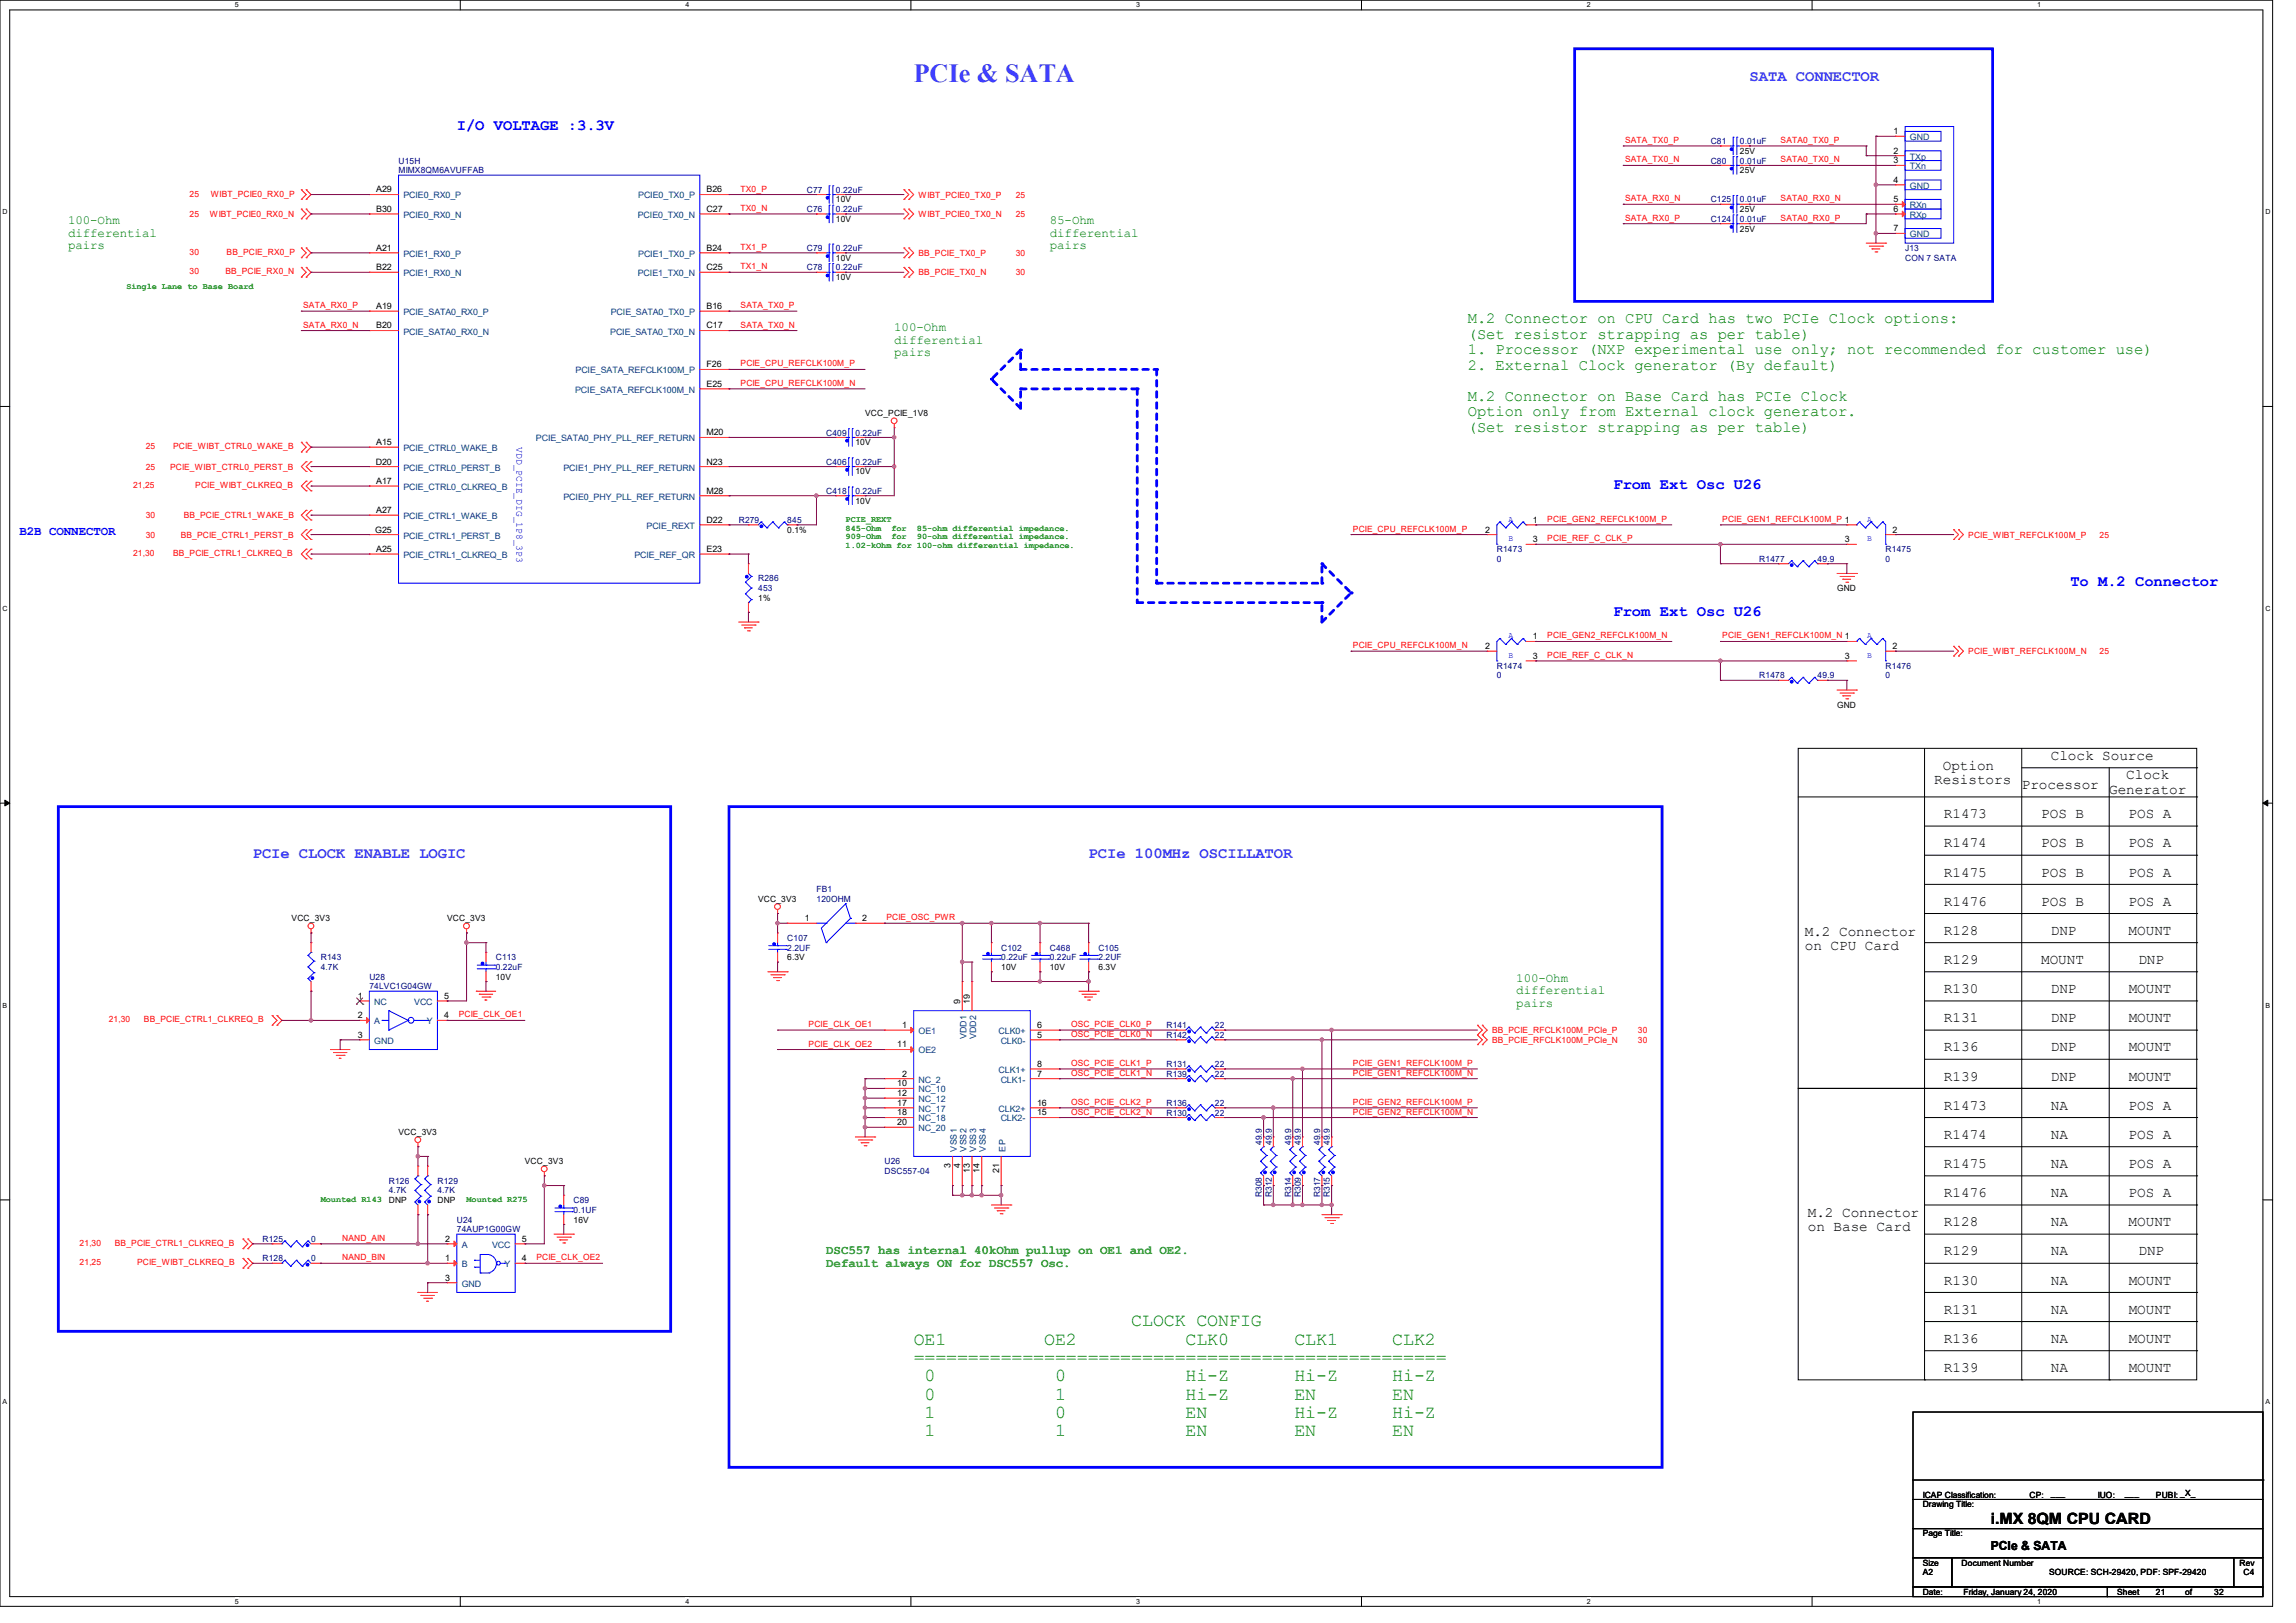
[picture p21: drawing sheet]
<svg xmlns="http://www.w3.org/2000/svg" width="420mm" height="297mm" viewBox="0 0 420 297" stroke-linecap="round" stroke-linejoin="round" font-family="sans-serif">
<defs><g id="words">
<text font-size="4.8" fill="#0080ff" x="167.1" y="15.1">PCIe &amp; SATA</text>
<g font-size="3.3" fill="#008000">
<text x="206.9" y="242.7">CLOCK CONFIG</text>
<text x="167.1" y="246.1">OE1</text>
<text x="167.1" y="249.4">=================================================</text>
<text x="191" y="246.1">OE2</text>
<text x="216.9" y="246.1">CLK0</text>
<text x="236.8" y="246.1">CLK1</text>
<text x="254.7" y="246.1">CLK2</text>
<text x="169.1" y="252.8">0</text>
<text x="169.1" y="256.1">0</text>
<text x="193" y="252.8">0</text>
<text x="193" y="256.1">1</text>
<text x="216.9" y="252.8">Hi-Z</text>
<text x="216.9" y="256.1">Hi-Z</text>
<text x="236.8" y="252.8">Hi-Z</text>
<text x="236.8" y="256.1">EN</text>
<text x="254.7" y="252.8">Hi-Z</text>
<text x="254.7" y="256.1">EN</text>
<text x="169.1" y="259.5">1</text>
<text x="169.1" y="262.8">1</text>
<text x="193" y="259.5">0</text>
<text x="193" y="262.8">1</text>
<text x="216.9" y="259.5">EN</text>
<text x="216.9" y="262.8">EN</text>
<text x="236.8" y="259.5">Hi-Z</text>
<text x="236.8" y="262.8">EN</text>
<text x="254.7" y="259.5">Hi-Z</text>
<text x="254.7" y="262.8">EN</text>
</g>
<g font-size="2.8" fill="#0080ff">
<text x="320" y="14.9">SATA CONNECTOR</text>
<text x="46.2" y="157.1">PCIe CLOCK ENABLE LOGIC</text>
<text x="199.1" y="157.1">PCIe 100MHz OSCILLATOR</text>
</g>
<g font-size="2.8" fill="#00f">
<text x="83.6" y="23.7">I/O VOLTAGE :3.3V</text>
<text x="295.1" y="89.5">From Ext Osc U26</text>
<text x="378.7" y="107.3">To M.2 Connector</text>
<text x="295.1" y="112.6">From Ext Osc U26</text>
</g>
<g font-size="2.8" fill="#008000">
<text x="268.5" y="59.2">M.2 Connector on CPU Card has two PCIe Clock options:</text>
<text x="268.5" y="62">(Set resistor strapping as per table)</text>
<text x="268.5" y="64.9">1. Processor (NXP experimental use only; not recommended for customer use)</text>
<text x="268.5" y="67.7">2. External Clock generator (By default)</text>
<text x="268.5" y="73.4">M.2 Connector on Base Card has PCIe Clock</text>
<text x="268.5" y="76.2">Option only from External clock generator.</text>
<text x="268.5" y="79">(Set resistor strapping as per table)</text>
</g>
<text font-size="2.8" x="364.1" y="278.8">i.MX 8QM CPU CARD</text>
<g font-size="2.6">
<text x="353.8" y="143.5">Resistors</text>
<text x="355.4" y="140.8">Option</text>
<text x="375.2" y="139.1">Clock Source</text>
<text x="388.9" y="142.6">Clock</text>
<text x="355.6" y="149.7">R1473</text>
<text x="369.8" y="144.4">Processor</text>
<text x="373.4" y="149.7">POS B</text>
<text x="385.8" y="145.2">Generator</text>
<text x="389.4" y="149.7">POS A</text>
<text x="355.6" y="155.1">R1474</text>
<text x="373.4" y="155.1">POS B</text>
<text x="389.4" y="155.1">POS A</text>
<text x="355.6" y="160.4">R1475</text>
<text x="373.4" y="160.4">POS B</text>
<text x="389.4" y="160.4">POS A</text>
<text x="355.6" y="165.7">R1476</text>
<text x="373.4" y="165.7">POS B</text>
<text x="389.4" y="165.7">POS A</text>
<text x="330.2" y="171.2">M.2 Connector</text>
<text x="330.2" y="173.9">on CPU Card</text>
<text x="355.6" y="171.1">R128</text>
<text x="375.2" y="171.1">DNP</text>
<text x="389.4" y="171.1">MOUNT</text>
<text x="355.6" y="176.4">R129</text>
<text x="373.4" y="176.4">MOUNT</text>
<text x="391.1" y="176.4">DNP</text>
<text x="355.6" y="181.7">R130</text>
<text x="375.2" y="181.7">DNP</text>
<text x="389.4" y="181.7">MOUNT</text>
<text x="355.6" y="187.1">R131</text>
<text x="375.2" y="187.1">DNP</text>
<text x="389.4" y="187.1">MOUNT</text>
<text x="355.6" y="192.4">R136</text>
<text x="355.6" y="197.7">R139</text>
<text x="375.2" y="192.4">DNP</text>
<text x="375.2" y="197.7">DNP</text>
<text x="389.4" y="192.4">MOUNT</text>
<text x="389.4" y="197.7">MOUNT</text>
<text x="355.6" y="203.1">R1473</text>
<text x="375.2" y="203.1">NA</text>
<text x="389.4" y="203.1">POS A</text>
<text x="355.6" y="208.4">R1474</text>
<text x="375.2" y="208.4">NA</text>
<text x="389.4" y="208.4">POS A</text>
<text x="355.6" y="213.7">R1475</text>
<text x="375.2" y="213.7">NA</text>
<text x="389.4" y="213.7">POS A</text>
<text x="355.6" y="219.1">R1476</text>
<text x="375.2" y="219.1">NA</text>
<text x="389.4" y="219.1">POS A</text>
<text x="330.7" y="222.6">M.2 Connector</text>
<text x="330.7" y="225.3">on Base Card</text>
<text x="355.6" y="224.4">R128</text>
<text x="375.2" y="224.4">NA</text>
<text x="389.4" y="224.4">MOUNT</text>
<text x="355.6" y="229.7">R129</text>
<text x="375.2" y="229.7">NA</text>
<text x="391.2" y="229.7">DNP</text>
<text x="355.6" y="235.1">R130</text>
<text x="375.2" y="235.1">NA</text>
<text x="389.4" y="235.1">MOUNT</text>
<text x="355.6" y="240.4">R131</text>
<text x="355.6" y="245.7">R136</text>
<text x="375.2" y="240.4">NA</text>
<text x="375.2" y="245.7">NA</text>
<text x="389.4" y="240.4">MOUNT</text>
<text x="389.4" y="245.7">MOUNT</text>
<text x="355.6" y="251.1">R139</text>
<text x="375.2" y="251.1">NA</text>
<text x="389.4" y="251.1">MOUNT</text>
</g>
<g font-size="2.3" fill="#008000">
<text x="12.4" y="41">100-Ohm</text>
<text x="192" y="41">85-Ohm</text>
<text x="12.4" y="43.3">differential</text>
<text x="12.4" y="45.6">pairs</text>
<text x="192" y="43.3">differential</text>
<text x="192" y="45.6">pairs</text>
<text x="163.6" y="60.6">100-Ohm</text>
<text x="163.6" y="62.9">differential</text>
<text x="163.6" y="65.2">pairs</text>
<text x="277.4" y="179.7">100-Ohm</text>
<text x="277.4" y="182">differential</text>
<text x="277.4" y="184.3">pairs</text>
<text x="151.1" y="229.5">DSC557 has internal 40kOhm pullup on OE1 and OE2.</text>
<text x="151.1" y="231.8">Default always ON for DSC557 Osc.</text>
</g>
<text font-size="2.3" fill="#00f" x="3.6" y="97.9">B2B CONNECTOR</text>
<text font-size="2.3" x="364.1" y="283.6">PCIe &amp; SATA</text>
<text font-size="1.8" fill="#00f" x="94.5" y="81.8" transform="rotate(90 94.5 81.8)">VDD_PCIE_DIG_1P8_3P3</text>
<g font-size="1.6" fill="#000080">
<text x="72.9" y="29.9">U15H</text>
<text x="312.9" y="26.4">C81</text>
<text x="312.9" y="29.9">C80</text>
<text x="318.3" y="26.4">0.01uF</text>
<text x="318.3" y="29.9">0.01uF</text>
<text x="72.9" y="31.7">MIMX8QM6AVUFFAB</text>
<text x="147.6" y="35.3">C77</text>
<text x="152.9" y="35.3">0.22uF</text>
<text x="147.6" y="38.8">C76</text>
<text x="152.9" y="38.8">0.22uF</text>
<text x="312.9" y="40.6">C124</text>
<text x="312.9" y="37">C125</text>
<text x="318.3" y="40.6">0.01uF</text>
<text x="318.3" y="37">0.01uF</text>
<text x="147.6" y="45.9">C79</text>
<text x="152.9" y="45.9">0.22uF</text>
<text x="348.5" y="47.7">CON 7 SATA</text>
<text x="348.5" y="45.9">J13</text>
<text x="147.6" y="49.5">C78</text>
<text x="152.9" y="49.5">0.22uF</text>
<text x="151.1" y="79.7">C409</text>
<text x="156.5" y="79.7">0.22uF</text>
<text x="151.1" y="85">C406</text>
<text x="156.5" y="85">0.22uF</text>
<text x="135.1" y="95.7">R279</text>
<text x="144" y="95.7">845</text>
<text x="151.1" y="90.4">C418</text>
<text x="156.5" y="90.4">0.22uF</text>
<text x="273.8" y="101">R1473</text>
<text x="344.9" y="101">R1475</text>
<text x="138.7" y="106.4">R286</text>
<text x="273.8" y="102.8">0</text>
<text x="321.8" y="102.8">R1477</text>
<text x="332.5" y="102.8">49.9</text>
<text x="344.9" y="102.8">0</text>
<text x="138.7" y="108.2">453</text>
<text x="273.8" y="122.4">R1474</text>
<text x="273.8" y="124.2">0</text>
<text x="321.8" y="124.2">R1478</text>
<text x="332.5" y="124.2">49.9</text>
<text x="344.9" y="122.4">R1476</text>
<text x="344.9" y="124.2">0</text>
<text x="149.4" y="163.3">FB1</text>
<text x="149.4" y="165.1">120OHM</text>
<text x="144" y="172.2">C107</text>
<text x="144" y="173.9">2.2UF</text>
<text x="183.1" y="173.9">C102</text>
<text x="192" y="173.9">C468</text>
<text x="200.9" y="173.9">C105</text>
<text x="58.7" y="175.7">R143</text>
<text x="58.7" y="177.5">4.7K</text>
<text x="67.6" y="179.3">U28</text>
<text x="90.7" y="175.7">C113</text>
<text x="90.7" y="177.5">0.22uF</text>
<text x="183.1" y="175.7">0.22uF</text>
<text x="192" y="175.7">0.22uF</text>
<text x="200.9" y="175.7">2.2UF</text>
<text x="67.6" y="181.1">74LVC1G04GW</text>
<text x="213.4" y="188.2">R141</text>
<text x="213.4" y="189.9">R142</text>
<text x="222.2" y="188.2">22</text>
<text x="222.2" y="189.9">22</text>
<text x="213.4" y="195.3">R131</text>
<text x="213.4" y="197.1">R139</text>
<text x="222.2" y="195.3">22</text>
<text x="222.2" y="197.1">22</text>
<text x="213.4" y="202.4">R136</text>
<text x="222.2" y="202.4">22</text>
<text x="213.4" y="204.2">R130</text>
<text x="222.2" y="204.2">22</text>
<text x="230.8" y="209.5" transform="rotate(-90 230.8 209.5)">49.9</text>
<text x="232.6" y="209.5" transform="rotate(-90 232.6 209.5)">49.9</text>
<text x="236.2" y="209.5" transform="rotate(-90 236.2 209.5)">49.9</text>
<text x="238" y="209.5" transform="rotate(-90 238 209.5)">49.9</text>
<text x="241.5" y="209.5" transform="rotate(-90 241.5 209.5)">49.9</text>
<text x="243.3" y="209.5" transform="rotate(-90 243.3 209.5)">49.9</text>
<text x="161.8" y="213.1">U26</text>
<text x="161.8" y="214.8">DSC557-04</text>
<text x="71.1" y="216.6">R126</text>
<text x="71.1" y="218.4">4.7K</text>
<text x="80" y="216.6">R129</text>
<text x="80" y="218.4">4.7K</text>
<text x="104.9" y="220.2">C89</text>
<text x="104.9" y="221.9">0.1UF</text>
<text x="230.8" y="219.1" transform="rotate(-90 230.8 219.1)">R308</text>
<text x="232.6" y="219.1" transform="rotate(-90 232.6 219.1)">R312</text>
<text x="236.2" y="219.1" transform="rotate(-90 236.2 219.1)">R314</text>
<text x="238" y="219.1" transform="rotate(-90 238 219.1)">R309</text>
<text x="241.5" y="219.1" transform="rotate(-90 241.5 219.1)">R317</text>
<text x="243.3" y="219.1" transform="rotate(-90 243.3 219.1)">R315</text>
<text x="48" y="227.3">R125</text>
<text x="56.9" y="227.3">0</text>
<text x="83.6" y="223.7">U24</text>
<text x="83.6" y="225.5">74AUP1G00GW</text>
<text x="48" y="230.8">R128</text>
<text x="56.9" y="230.8">0</text>
</g>
<g font-size="1.6" fill="#f00">
<text x="297.3" y="26.2">SATA_TX0_P</text>
<text x="297.3" y="29.7">SATA_TX0_N</text>
<text x="325.7" y="26.2">SATA0_TX0_P</text>
<text x="325.7" y="29.7">SATA0_TX0_N</text>
<text x="34.7" y="36">25</text>
<text x="38.6" y="36">WIBT_PCIE0_RX0_P</text>
<text x="135.5" y="35.1">TX0_P</text>
<text x="34.7" y="39.7">25</text>
<text x="38.4" y="39.7">WIBT_PCIE0_RX0_N</text>
<text x="135.5" y="38.6">TX0_N</text>
<text x="168" y="36.2">WIBT_PCIE0_TX0_P</text>
<text x="168" y="39.7">WIBT_PCIE0_TX0_N</text>
<text x="185.8" y="36.2">25</text>
<text x="185.8" y="39.7">25</text>
<text x="297.3" y="36.8">SATA_RX0_N</text>
<text x="297.3" y="40.4">SATA_RX0_P</text>
<text x="325.7" y="36.8">SATA0_RX0_N</text>
<text x="325.7" y="40.4">SATA0_RX0_P</text>
<text x="34.7" y="46.7">30</text>
<text x="41.4" y="46.7">BB_PCIE_RX0_P</text>
<text x="135.5" y="45.7">TX1_P</text>
<text x="168" y="46.8">BB_PCIE_TX0_P</text>
<text x="185.8" y="46.8">30</text>
<text x="34.7" y="50.2">30</text>
<text x="41.2" y="50.2">BB_PCIE_RX0_N</text>
<text x="135.5" y="49.3">TX1_N</text>
<text x="168" y="50.4">BB_PCIE_TX0_N</text>
<text x="185.8" y="50.4">30</text>
<text x="55.5" y="56.4">SATA_RX0_P</text>
<text x="55.5" y="59.9">SATA_RX0_N</text>
<text x="135.5" y="56.4">SATA_TX0_P</text>
<text x="135.5" y="59.9">SATA_TX0_N</text>
<text x="135.5" y="67.1">PCIE_CPU_REFCLK100M_P</text>
<text x="135.5" y="70.6">PCIE_CPU_REFCLK100M_N</text>
<text x="26.7" y="82.2">25</text>
<text x="31.7" y="82.2">PCIE_WIBT_CTRL0_WAKE_B</text>
<text x="24.3" y="89.3">21,25</text>
<text x="26.7" y="85.9">25</text>
<text x="31.1" y="85.9">PCIE_WIBT_CTRL0_PERST_B</text>
<text x="35.7" y="89.3">PCIE_WIBT_CLKREQ_B</text>
<text x="26.7" y="94.8">30</text>
<text x="33.6" y="94.8">BB_PCIE_CTRL1_WAKE_B</text>
<text x="283" y="95.5">PCIE_GEN2_REFCLK100M_P</text>
<text x="315" y="95.5">PCIE_GEN1_REFCLK100M_P 1</text>
<text x="24.3" y="101.8">21,30</text>
<text x="26.7" y="98.4">30</text>
<text x="31.7" y="101.8">BB_PCIE_CTRL1_CLKREQ_B</text>
<text x="33.1" y="98.4">BB_PCIE_CTRL1_PERST_B</text>
<text x="247.5" y="97.3">PCIE_CPU_REFCLK100M_P</text>
<text x="283" y="99.1">PCIE_REF_C_CLK_P</text>
<text x="360" y="98.4">PCIE_WIBT_REFCLK100M_P</text>
<text x="384" y="98.4">25</text>
<text x="247.5" y="118.6">PCIE_CPU_REFCLK100M_N</text>
<text x="283" y="116.8">PCIE_GEN2_REFCLK100M_N</text>
<text x="315" y="116.8">PCIE_GEN1_REFCLK100M_N 1</text>
<text x="360" y="119.7">PCIE_WIBT_REFCLK100M_N</text>
<text x="384" y="119.7">25</text>
<text x="283" y="120.4">PCIE_REF_C_CLK_N</text>
<text x="162.1" y="168.4">PCIE_OSC_PWR</text>
<text x="19.9" y="187.1">21,30</text>
<text x="26.3" y="187.1">BB_PCIE_CTRL1_CLKREQ_B</text>
<text x="83.9" y="186.2">PCIE_CLK_OE1</text>
<text x="147.9" y="191.5">PCIE_CLK_OE2</text>
<text x="147.9" y="188">PCIE_CLK_OE1</text>
<text x="195.9" y="188">OSC_PCIE_CLK0_P</text>
<text x="195.9" y="189.7">OSC_PCIE_CLK0_N</text>
<text x="272.9" y="189.1">BB_PCIE_RFCLK100M_PCIe_P</text>
<text x="272.9" y="190.8">BB_PCIE_RFCLK100M_PCIe_N</text>
<text x="299.6" y="189.1">30</text>
<text x="299.6" y="190.8">30</text>
<text x="195.9" y="195.1">OSC_PCIE_CLK1_P</text>
<text x="195.9" y="196.8">OSC_PCIE_CLK1_N</text>
<text x="247.5" y="196.8">PCIE_GEN1_REFCLK100M_N</text>
<text x="247.5" y="195.1">PCIE_GEN1_REFCLK100M_P</text>
<text x="195.9" y="202.2">OSC_PCIE_CLK2_P</text>
<text x="195.9" y="204">OSC_PCIE_CLK2_N</text>
<text x="247.5" y="202.2">PCIE_GEN2_REFCLK100M_P</text>
<text x="247.5" y="204">PCIE_GEN2_REFCLK100M_N</text>
<text x="62.6" y="227.1">NAND_AIN</text>
<text x="14.6" y="228">21,30</text>
<text x="14.6" y="231.6">21,25</text>
<text x="21" y="228">BB_PCIE_CTRL1_CLKREQ_B</text>
<text x="25.1" y="231.6">PCIE_WIBT_CLKREQ_B</text>
<text x="62.6" y="230.6">NAND_BIN</text>
<text x="98.1" y="230.6">PCIE_CLK_OE2</text>
</g>
<g font-size="1.6">
<text x="318.3" y="28.2">25V</text>
<text x="346.4" y="24.6">1</text>
<text x="346.4" y="28.1">2</text>
<text x="346.4" y="29.9">3</text>
<text x="68.8" y="35.2">A29</text>
<text x="129.2" y="35.2">B26</text>
<text x="318.3" y="31.7">25V</text>
<text x="346.4" y="33.4">4</text>
<text x="68.8" y="38.8">B30</text>
<text x="129.2" y="38.8">C27</text>
<text x="152.9" y="37">10V</text>
<text x="152.9" y="40.6">10V</text>
<text x="318.3" y="38.8">25V</text>
<text x="346.4" y="37">5</text>
<text x="346.4" y="38.8">6</text>
<text x="68.8" y="45.9">A21</text>
<text x="129.2" y="45.9">B24</text>
<text x="152.9" y="47.7">10V</text>
<text x="318.3" y="42.4">25V</text>
<text x="346.4" y="42.3">7</text>
<text x="68.8" y="49.4">B22</text>
<text x="129.2" y="49.4">C25</text>
<text x="152.9" y="51.3">10V</text>
<text x="68.8" y="56.6">A19</text>
<text x="129.2" y="56.6">B16</text>
<text x="68.8" y="60.1">B20</text>
<text x="129.2" y="60.1">C17</text>
<text x="129.2" y="70.8">E25</text>
<text x="129.2" y="67.2">F26</text>
<text x="158.2" y="76.2">VCC_PCIE_1V8</text>
<text x="68.8" y="81.5">A15</text>
<text x="129.2" y="79.7">M20</text>
<text x="156.5" y="81.5">10V</text>
<text x="68.7" y="85">D20</text>
<text x="68.8" y="88.6">A17</text>
<text x="129.2" y="85">N23</text>
<text x="156.5" y="86.8">10V</text>
<text x="68.8" y="93.9">A27</text>
<text x="129.2" y="95.7">D22</text>
<text x="129.2" y="90.3">M28</text>
<text x="156.5" y="92.2">10V</text>
<text x="280.4" y="95.7">1</text>
<text x="68.6" y="97.5">G25</text>
<text x="68.8" y="101">A25</text>
<text x="129.2" y="101">E23</text>
<text x="144" y="97.5">0.1%</text>
<text x="271.7" y="97.5">2</text>
<text x="280.4" y="99.2">3</text>
<text x="337.5" y="99.2">3</text>
<text x="346.2" y="97.5">2</text>
<text x="138.7" y="109.9">1%</text>
<text x="336" y="108.2">GND</text>
<text x="271.7" y="118.8">2</text>
<text x="280.4" y="117">1</text>
<text x="346.2" y="118.8">2</text>
<text x="280.4" y="120.6">3</text>
<text x="337.5" y="120.6">3</text>
<text x="336" y="129.5">GND</text>
<text x="138.7" y="165.1">VCC_3V3</text>
<text x="53.3" y="168.6">VCC_3V3</text>
<text x="81.8" y="168.6">VCC_3V3</text>
<text x="147.2" y="168.6">1</text>
<text x="157.7" y="168.6">2</text>
<text x="90.7" y="179.3">10V</text>
<text x="144" y="175.7">6.3V</text>
<text x="183.1" y="177.5">10V</text>
<text x="192" y="177.5">10V</text>
<text x="200.9" y="177.5">6.3V</text>
<text x="65.4" y="182.8">1</text>
<text x="81.2" y="182.8">5</text>
<text x="175.6" y="183.7" transform="rotate(-90 175.6 183.7)">9</text>
<text x="177.4" y="183.7" transform="rotate(-90 177.4 183.7)">19</text>
<text x="65.4" y="189.9">3</text>
<text x="65.4" y="186.4">2</text>
<text x="81.2" y="186.4">4</text>
<text x="164.1" y="191.7">11</text>
<text x="165" y="188.1">1</text>
<text x="189.7" y="189.9">5</text>
<text x="189.7" y="188.1">6</text>
<text x="165" y="197">2</text>
<text x="189.7" y="195.2">8</text>
<text x="189.7" y="197">7</text>
<text x="164.1" y="198.8">10</text>
<text x="164.1" y="200.6">12</text>
<text x="164.1" y="202.4">17</text>
<text x="189.7" y="202.4">16</text>
<text x="72.9" y="207.7">VCC_3V3</text>
<text x="164.1" y="204.1">18</text>
<text x="164.1" y="205.9">20</text>
<text x="189.7" y="204.1">15</text>
<text x="96" y="213.1">VCC_3V3</text>
<text x="173.9" y="213.7" transform="rotate(-90 173.9 213.7)">3</text>
<text x="175.6" y="213.7" transform="rotate(-90 175.6 213.7)">4</text>
<text x="177.4" y="214.6" transform="rotate(-90 177.4 214.6)">13</text>
<text x="179.2" y="214.6" transform="rotate(-90 179.2 214.6)">14</text>
<text x="182.8" y="214.6" transform="rotate(-90 182.8 214.6)">21</text>
<text x="71.1" y="220.2">DNP</text>
<text x="80" y="220.2">DNP</text>
<text x="81.4" y="227.2">2</text>
<text x="95.5" y="227.2">5</text>
<text x="104.9" y="223.7">16V</text>
<text x="81.4" y="230.8">1</text>
<text x="95.5" y="230.8">4</text>
<text x="81.4" y="234.4">3</text>
<text x="351.7" y="275.8">Drawing Title:</text>
<text x="351.7" y="274.1">ICAP Classification:</text>
<text x="371.3" y="274.1">CP:</text>
<text x="375.2" y="273.8">___</text>
<text x="383.7" y="274.1">IUO:</text>
<text x="388.7" y="273.8">___</text>
<text x="394.4" y="274.1">PUBI: _X_</text>
<text x="351.7" y="281.2">Page Title:</text>
<text x="351.7" y="286.5">Size</text>
<text x="358.8" y="286.5">Document Number</text>
<text x="409.7" y="286.5">Rev</text>
<text x="351.7" y="291.8">Date:</text>
<text x="351.7" y="288.3">A2</text>
<text x="359.2" y="291.8">Friday, January 24, 2020</text>
<text x="374.8" y="288.3">SOURCE: SCH-29420, PDF: SPF-29420</text>
<text x="387.3" y="291.8">Sheet</text>
<text x="394.4" y="291.8">21</text>
<text x="399.7" y="291.8">of</text>
<text x="405" y="291.8">32</text>
<text x="410.4" y="288.3">C4</text>
</g>
<g font-size="1.6" fill="#004080">
<text x="349.4" y="25.7">GND</text>
<text x="349.4" y="29.2">TXp</text>
<text x="349.4" y="31">TXn</text>
<text x="349.4" y="34.5">GND</text>
<text x="73.8" y="39.9">PCIE0_RX0_N</text>
<text x="73.8" y="36.3">PCIE0_RX0_P</text>
<text x="116.7" y="39.9">PCIE0_TX0_N</text>
<text x="116.8" y="36.3">PCIE0_TX0_P</text>
<text x="349.4" y="38.1">RXn</text>
<text x="349.4" y="39.9">RXp</text>
<text x="73.8" y="47">PCIE1_RX0_P</text>
<text x="116.8" y="47">PCIE1_TX0_P</text>
<text x="349.4" y="43.4">GND</text>
<text x="73.8" y="50.5">PCIE1_RX0_N</text>
<text x="116.7" y="50.5">PCIE1_TX0_N</text>
<text x="73.8" y="57.7">PCIE_SATA0_RX0_P</text>
<text x="111.7" y="57.7">PCIE_SATA0_TX0_P</text>
<text x="73.8" y="61.2">PCIE_SATA0_RX0_N</text>
<text x="111.6" y="61.2">PCIE_SATA0_TX0_N</text>
<text x="105.2" y="71.9">PCIE_SATA_REFCLK100M_N</text>
<text x="105.3" y="68.3">PCIE_SATA_REFCLK100M_P</text>
<text x="73.8" y="82.6">PCIE_CTRL0_WAKE_B</text>
<text x="98" y="80.8">PCIE_SATA0_PHY_PLL_REF_RETURN</text>
<text x="73.8" y="89.7">PCIE_CTRL0_CLKREQ_B</text>
<text x="73.8" y="86.1">PCIE_CTRL0_PERST_B</text>
<text x="103.1" y="86.1">PCIE1_PHY_PLL_REF_RETURN</text>
<text x="73.8" y="95">PCIE_CTRL1_WAKE_B</text>
<text x="103.1" y="91.4">PCIE0_PHY_PLL_REF_RETURN</text>
<text x="73.8" y="98.6">PCIE_CTRL1_PERST_B</text>
<text x="118.3" y="96.8">PCIE_REXT</text>
<text x="73.8" y="102.1">PCIE_CTRL1_CLKREQ_B</text>
<text x="116" y="102.1">PCIE_REF_QR</text>
<text x="68.5" y="183.9">NC</text>
<text x="75.8" y="183.9">VCC</text>
<text x="68.5" y="191">GND</text>
<text x="68.5" y="187.5">A</text>
<text x="78.1" y="187.5">Y</text>
<text x="168" y="189.2">OE1</text>
<text x="176.8" y="190.2" transform="rotate(-90 176.8 190.2)">VDD1</text>
<text x="178.6" y="190.2" transform="rotate(-90 178.6 190.2)">VDD2</text>
<text x="182.7" y="189.2">CLK0+</text>
<text x="183" y="191">CLK0-</text>
<text x="168" y="192.8">OE2</text>
<text x="182.7" y="196.3">CLK1+</text>
<text x="168" y="198.1">NC_2</text>
<text x="168" y="199.9">NC_10</text>
<text x="168" y="201.7">NC_12</text>
<text x="168" y="203.5">NC_17</text>
<text x="182.7" y="203.5">CLK2+</text>
<text x="183" y="198.1">CLK1-</text>
<text x="168" y="205.2">NC_18</text>
<text x="168" y="207">NC_20</text>
<text x="183" y="205.2">CLK2-</text>
<text x="175" y="210.7" transform="rotate(-90 175 210.7)">VSS1</text>
<text x="176.8" y="210.7" transform="rotate(-90 176.8 210.7)">VSS2</text>
<text x="178.6" y="210.7" transform="rotate(-90 178.6 210.7)">VSS3</text>
<text x="180.3" y="210.7" transform="rotate(-90 180.3 210.7)">VSS4</text>
<text x="183.9" y="210.7" transform="rotate(-90 183.9 210.7)">EP</text>
<text x="84.5" y="228.3">A</text>
<text x="84.5" y="231.9">B</text>
<text x="90" y="228.3">VCC</text>
<text x="92.3" y="231.9">Y</text>
<text x="84.5" y="235.5">GND</text>
</g>
<g font-size="1.6" fill="#008000">
<text x="23.1" y="52.9">Single Lane to Base Board</text>
<text x="154.7" y="95.5">PCIE_REXT</text>
<text x="154.7" y="97.1">845-Ohm</text>
<text x="154.7" y="98.7">909-Ohm</text>
<text x="154.7" y="100.2">1.02-kOhm for 100-ohm differential impedance.</text>
<text x="163.1" y="97.1">for</text>
<text x="163.1" y="98.7">for</text>
<text x="167.7" y="97.1">85-ohm differential impedance.</text>
<text x="167.7" y="98.7">90-ohm differential impedance.</text>
<text x="58.7" y="220">Mounted R143</text>
<text x="85.3" y="220">Mounted R275</text>
</g>
<g font-size="1.6" fill="#00f">
<text x="275.9" y="95.5">A</text>
<text x="341.5" y="95.5">A</text>
<text x="275.9" y="99.1">B</text>
<text x="341.5" y="99.1">B</text>
<text x="275.9" y="116.8">A</text>
<text x="341.5" y="116.8">A</text>
<text x="275.9" y="120.4">B</text>
<text x="341.5" y="120.4">B</text>
</g>
<g font-size="1.3">
<text x="43" y="1.4">5</text>
<text x="125.4" y="1.4">4</text>
<text x="207.8" y="1.4">3</text>
<text x="290.2" y="1.4">2</text>
<text x="372.7" y="1.4">1</text>
<text x=".5" y="39.2">D</text>
<text x="414.4" y="39.2">D</text>
<text x=".5" y="111.8">C</text>
<text x="414.4" y="111.8">C</text>
<text x=".5" y="184.4">B</text>
<text x="414.4" y="184.4">B</text>
<text x=".5" y="257">A</text>
<text x="414.4" y="257">A</text>
<text x="43" y="293.5">5</text>
<text x="125.4" y="293.5">4</text>
<text x="207.8" y="293.5">3</text>
<text x="290.2" y="293.5">2</text>
<text x="372.7" y="293.5">1</text>
</g>
</g></defs>
<path d="M0 0h415.7v294h-415.7zM1.8 1.8h412.1v290.4h-412.1z" fill="none" stroke="#000" stroke-width=".18"/>
<g fill="#fff">
<path d="M43 .2h.6v1.4h-.6z"/>
<path d="M43 292.4h.6v1.4h-.6z"/>
</g>
<path d="M84.2 0v1.8M84.2 292.2v1.8" fill="none" stroke="#000" stroke-width=".18"/>
<g fill="#fff">
<path d="M125.4 .2h.7v1.4h-.7z"/>
<path d="M125.4 292.4h.7v1.4h-.7z"/>
</g>
<path d="M166.6 0v1.8M166.6 292.2v1.8" fill="none" stroke="#000" stroke-width=".18"/>
<g fill="#fff">
<path d="M207.8 .2h.7v1.4h-.7z"/>
<path d="M207.8 292.4h.7v1.4h-.7z"/>
</g>
<path d="M249 0v1.8M249 292.2v1.8" fill="none" stroke="#000" stroke-width=".18"/>
<g fill="#fff">
<path d="M290.2 .2h.7v1.4h-.7z"/>
<path d="M290.2 292.4h.7v1.4h-.7z"/>
</g>
<path d="M331.5 0v1.8M331.5 292.2v1.8" fill="none" stroke="#000" stroke-width=".18"/>
<g fill="#fff">
<path d="M372.7 .2h.6v1.4h-.6z"/>
<path d="M372.7 292.4h.6v1.4h-.6z"/>
<path d="M.5 38.1h.9v1.4h-.9z"/>
<path d="M414.4 38.1h.9v1.4h-.9z"/>
<path d="M.5 110.7h.9v1.4h-.9z"/>
<path d="M414.4 110.7h.9v1.4h-.9z"/>
</g>
<path d="M0 74.4h1.8M413.9 74.4h1.8" fill="none" stroke="#000" stroke-width=".18"/>
<g fill="#fff">
<path d="M.5 183.3h.8v1.4h-.8z"/>
<path d="M414.4 183.3h.8v1.4h-.8z"/>
</g>
<path d="M0 147h1.8M413.9 147h1.8" fill="none" stroke="#000" stroke-width=".18"/>
<path d="M.9 146.4l.9 .6-.9 .5zM413.9 147l.9-.6v1.1z" fill="#000" stroke="#000" stroke-width=".18"/>
<g fill="#fff">
<path d="M.5 255.9h.8v1.4h-.8z"/>
<path d="M414.4 255.9h.8v1.4h-.8z"/>
</g>
<g fill="none" stroke="#000" stroke-width=".18">
<path d="M328.9 136.9h72.9v62.3h-72.9zM352 136.9v115.6M369.8 136.9v115.6M328.9 145.8h72.9M352 151.2h49.8M352 156.5h49.8M369.8 140.5h32M385.8 140.5v112M401.8 145.8h.1M401.8 140.5h.1M401.8 151.2h.1M401.8 156.5h.1"/>
<path d="M352 161.8h49.8M352 167.2h49.8M352 172.5h49.8M352 177.8h49.8M401.8 161.8h.1M401.8 167.2h.1M401.8 172.5h.1M401.8 177.8h.1M328.9 199.2h72.9v53.3h-72.9zM352 199.2h.1M352 183.2h49.8M352 188.5h49.8"/>
<path d="M352 193.8h49.8M369.8 199.2h.1M385.8 199.2h.1M401.8 183.2h.1M401.8 188.5h.1M401.8 193.8h.1M0 219.6h1.8M352 204.5h49.8M352 209.8h49.8M352 215.2h49.8M401.8 204.5h.1M401.8 209.8h.1"/>
<path d="M401.8 215.2h.1M413.9 219.6h1.8M352 225.8h49.8M352 220.5h49.8M352 236.5h49.8M352 231.2h49.8M401.8 225.8h.1M401.8 220.5h.1M401.8 236.5h.1M401.8 231.2h.1M352 252.5h.1M352 241.9h49.8"/>
<path d="M352 247.2h49.8M369.8 252.5h.1M385.8 252.5h.1M401.8 241.9h.1M401.8 247.2h.1"/>
</g>
<path d="M288 8.9h76.5v46.3h-76.5zM10.7 147.6h112v96h-112zM133.3 147.6h170.7v120.9h-170.7z" fill="none" stroke="#00f" stroke-width=".51"/>
<path d="M186.7 71.2h21.3" fill="none" stroke="#00f" stroke-width=".51" stroke-dasharray="1 1"/>
<circle cx="208" cy="71.2" r=".25" fill="#00f" stroke-dasharray="1 1"/>
<path d="M208 71.2v39.1" fill="none" stroke="#00f" stroke-width=".51" stroke-dasharray="1 1"/>
<circle cx="208" cy="110.3" r=".25" fill="#00f" stroke-dasharray="1 1"/>
<path d="M208 110.3h33.8" fill="none" stroke="#00f" stroke-width=".51" stroke-dasharray="1 1"/>
<circle cx="241.8" cy="110.3" r=".25" fill="#00f" stroke-dasharray="1 1"/>
<path d="M186.7 67.6h24.9" fill="none" stroke="#00f" stroke-width=".51" stroke-dasharray="1 1"/>
<circle cx="211.6" cy="67.6" r=".25" fill="#00f" stroke-dasharray="1 1"/>
<path d="M211.6 67.6v39.1" fill="none" stroke="#00f" stroke-width=".51" stroke-dasharray="1 1"/>
<circle cx="211.6" cy="106.7" r=".25" fill="#00f" stroke-dasharray="1 1"/>
<path d="M211.6 106.7h30.2" fill="none" stroke="#00f" stroke-width=".51" stroke-dasharray="1 1"/>
<circle cx="241.8" cy="106.7" r=".25" fill="#00f" stroke-dasharray="1 1"/>
<path d="M241.8 106.7v-3.5" fill="none" stroke="#00f" stroke-width=".51" stroke-dasharray="1 1"/>
<circle cx="241.8" cy="103.2" r=".25" fill="#00f" stroke-dasharray="1 1"/>
<path d="M241.8 113.8v-3.5" fill="none" stroke="#00f" stroke-width=".51" stroke-dasharray="1 1"/>
<circle cx="241.8" cy="110.3" r=".25" fill="#00f" stroke-dasharray="1 1"/>
<path d="M241.8 103.2l5.3 5.3" fill="none" stroke="#00f" stroke-width=".51" stroke-dasharray="1 1"/>
<circle cx="247.1" cy="108.5" r=".25" fill="#00f" stroke-dasharray="1 1"/>
<path d="M241.8 113.8l5.3-5.3" fill="none" stroke="#00f" stroke-width=".51" stroke-dasharray="1 1"/>
<circle cx="247.1" cy="108.5" r=".25" fill="#00f" stroke-dasharray="1 1"/>
<path d="M186.7 67.6v-3.5" fill="none" stroke="#00f" stroke-width=".51" stroke-dasharray="1 1"/>
<circle cx="186.7" cy="64.1" r=".25" fill="#00f" stroke-dasharray="1 1"/>
<path d="M186.7 74.7v-3.5" fill="none" stroke="#00f" stroke-width=".51" stroke-dasharray="1 1"/>
<circle cx="186.7" cy="71.2" r=".25" fill="#00f" stroke-dasharray="1 1"/>
<path d="M186.7 64.1l-5.3 5.3" fill="none" stroke="#00f" stroke-width=".51" stroke-dasharray="1 1"/>
<circle cx="181.4" cy="69.4" r=".25" fill="#00f" stroke-dasharray="1 1"/>
<path d="M186.7 74.7l-5.3-5.3" fill="none" stroke="#00f" stroke-width=".51" stroke-dasharray="1 1"/>
<circle cx="181.4" cy="69.4" r=".25" fill="#00f" stroke-dasharray="1 1"/>
<g fill="none" stroke="#f00" stroke-width=".18">
<path d="M55.1 36.5h.1M55.1 34.7h.1M55.1 38.3h.1M55.1 34.7l.9 .9-.9 .9M55.1 38.3l.9 .9-.9 .8M56 34.7h.1M56 36.5h.1M56 38.3h.1M56 34.7l.9 .9-.9 .9M56 38.3l.9 .9-.9 .8M67.6 39.2h.1M67.6 35.6h.1"/>
<path d="M67.6 39.2h5.3M67.6 35.6h5.3M128 39.2h5.3M128 35.6h5.3M133.3 39.2h.1M133.3 35.6h.1M149.4 35.6h.1M149.4 39.2h.1M149.4 39.2h1.7M149.4 35.6h1.7M152.9 39.2h1.8M152.9 35.6h1.8"/>
<path d="M154.7 35.6h.1M154.7 39.2h.1M165.4 36.5h.1M165.4 34.7h.1M165.4 38.3h.1M165.4 34.7l.8 .9-.8 .9M165.4 38.3l.8 .9-.8 .8M166.2 34.7h.1M166.2 36.5h.1M166.2 38.3h.1M166.2 34.7l.9 .9-.9 .9M166.2 38.3l.9 .9-.9 .8"/>
<path d="M314.7 37.4h.1M314.7 26.7h.1M314.7 30.3h.1M314.7 37.4h1.8M314.7 30.3h1.8M314.7 26.7h1.8M318.3 37.4h1.7M318.3 30.3h1.7M318.3 26.7h1.7M320 37.4h.1M320 26.7h.1M320 30.3h.1"/>
<path d="M346.7 24.9h.1M346.7 28.5h.1M346.7 30.3h.1M346.7 33.8h.1M346.7 37.4h.1M346.7 39.2h.1M346.7 37.4h1.8M346.7 24.9h1.8M346.7 28.5h1.8M346.7 30.3h1.8M346.7 33.8h1.8M346.7 39.2h1.8"/>
<path d="M55.1 40h.1M55.1 47.2h.1M55.1 45.4h.1M55.1 50.7h.1M55.1 48.9h.1M55.1 45.4l.9 .9-.9 .9M55.1 48.9l.9 .9-.9 .9M56 40h.1M56 45.4h.1M56 47.2h.1M56 48.9h.1M56 50.7h.1"/>
<path d="M56 45.4l.9 .9-.9 .9M56 48.9l.9 .9-.9 .9M67.6 56.9h.1M67.6 49.8h.1M67.6 46.3h.1M67.6 46.3h5.3M67.6 49.8h5.3M67.6 56.9h5.3M128 46.3h5.3M128 49.8h5.3M128 56.9h5.3M133.3 56.9h.1"/>
<path d="M133.3 49.8h.1M133.3 46.3h.1M149.4 46.3h.1M149.4 49.8h.1M149.4 46.3h1.7M149.4 49.8h1.7M152.9 46.3h1.8M152.9 49.8h1.8M154.7 46.3h.1M154.7 49.8h.1M165.4 47.2h.1M165.4 45.4h.1"/>
<path d="M165.4 50.7h.1M165.4 48.9h.1M165.4 40h.1M165.4 45.4l.8 .9-.8 .9M165.4 48.9l.8 .9-.8 .9M166.2 45.4h.1M166.2 47.2h.1M166.2 48.9h.1M166.2 50.7h.1M166.2 40h.1M166.2 45.4l.9 .9-.9 .9M166.2 48.9l.9 .9-.9 .9"/>
<path d="M314.7 40.9h.1M314.7 40.9h1.8M318.3 40.9h1.7M320 40.9h.1M341.4 44.5h3.5M341.9 45h2.5M342.4 45.6h.1M342.4 45.6h1.5M343 46.1h.3M343.3 46.1h.1M344.4 45h.1M344.9 44.5h.1"/>
<path d="M346.7 42.7h.1M346.7 42.7h1.8M67.6 60.5h.1M67.6 60.5h5.3M128 71.2h5.3M128 67.6h5.3M128 60.5h5.3M133.3 71.2h.1M133.3 67.6h.1M133.3 60.5h.1M163.6 78.3h.1M163.6 77.6v.7"/>
<path d="M55.1 82.7h.1M55.1 80.9h.1M55.1 80.9l.9 .9-.9 .9M56 84.5h.1M56 86.3h.1M56 88.1h.1M56 89.8h.1M56 93.4h.1M56 95.2h.1M56 96.9h.1M56 98.7h.1M56 80.9h.1"/>
<path d="M56 82.7h.1M56 84.5l-.9 .9 .9 .9M56 88.1l-.9 .8 .9 .9M56 93.4l-.9 .9 .9 .9M56 96.9l-.9 .9 .9 .9M56 80.9l.9 .9-.9 .9M56.9 86.3h.1M56.9 84.5h.1M56.9 89.8h.1M56.9 88.1h.1M56.9 95.2h.1M56.9 93.4h.1"/>
<path d="M56.9 98.7h.1M56.9 96.9h.1M56.9 84.5l-.9 .9 .9 .9M56.9 88.1l-.9 .8 .9 .9M56.9 93.4l-.9 .9 .9 .9M56.9 96.9l-.9 .9 .9 .9M67.6 88.9h.1M67.6 85.4h.1M67.6 81.8h.1M67.6 97.8h.1M67.6 94.3h.1M67.6 88.9h5.3"/>
<path d="M67.6 85.4h5.3M67.6 81.8h5.3M67.6 97.8h5.3M67.6 94.3h5.3M128 96.1h5.3M128 80.1h5.3M128 85.4h5.3M128 90.7h5.3M133.3 96.1h.1M133.3 80.1h.1M133.3 90.7h.1M133.3 85.4h.1"/>
<path d="M136.9 96.1h.1M136.9 96.1h1.8M144 96.1h1.8M145.8 96.1h.1M152.9 80.1h.1M152.9 90.7h.1M152.9 85.4h.1M152.9 80.1h1.8M152.9 85.4h1.8M152.9 90.7h1.8M156.5 80.1h1.7M156.5 85.4h1.7"/>
<path d="M156.5 90.7h1.7M158.2 80.1h.1M158.2 90.7h.1M158.2 85.4h.1M272 97.8h.1M272 97.8h1.8M279.1 96.1h1.8M279.1 99.6h1.8M280.9 96.1h.1M280.9 99.6h.1M337.8 96.1h.1M337.8 99.6h.1"/>
<path d="M337.8 96.1h1.8M337.8 99.6h1.8M344.9 97.8h1.8M346.7 97.8h.1M357.4 98.7h.1M357.4 96.9h.1M357.4 96.9l.9 .9-.9 .9M358.3 96.9h.1M358.3 98.7h.1M358.3 96.9l.9 .9-.9 .9M56 100.5h.1M56 102.3h.1"/>
<path d="M56 100.5l-.9 .9 .9 .9M56.9 102.3h.1M56.9 100.5h.1M56.9 100.5l-.9 .9 .9 .9M67.6 101.4h.1M67.6 101.4h5.3M128 101.4h5.3M133.3 101.4h.1M135.1 113.8h3.6M135.7 114.4h2.4M136.2 114.9h.1M136.2 114.9h1.4"/>
<path d="M136.7 115.4h.4M136.9 103.2h.1M136.9 112.1h.1M136.9 103.2v1.7M136.9 110.3v1.8M137.1 115.4h.1M138.1 114.4h.1M138.7 113.8h.1M272 119.2h.1M272 119.2h1.8M279.1 117.4h1.8M280.9 117.4h.1"/>
<path d="M325.4 103.2h.1M325.4 103.2h1.8M332.5 103.2h1.8M334.3 103.2h.1M336 104.9h3.6M336.6 105.5h2.4M337.1 106h.1M337.1 106h1.4M337.7 106.6h.3M337.8 117.4h.1M337.8 117.4h1.8M338 106.6h.1"/>
<path d="M339 105.5h.1M339.6 104.9h.1M344.9 119.2h1.8M346.7 119.2h.1M357.4 118.3h.1M357.4 118.3l.9 .9-.9 .9M358.3 118.3h.1M358.3 118.3l.9 .9-.9 .9M279.1 120.9h1.8M280.9 120.9h.1M325.4 124.5h.1M325.4 124.5h1.8"/>
<path d="M332.5 124.5h1.8M334.3 124.5h.1M336 126.3h3.6M336.6 126.8h2.4M337.1 127.3h.1M337.1 127.3h1.4M337.7 127.9h.3M337.8 120.9h.1M337.8 120.9h1.8M338 127.9h.1M339 126.8h.1M339.6 126.3h.1"/>
<path d="M357.4 120.1h.1M358.3 120.1h.1M56.9 170.7h.1M56.9 172.5h.1M56.9 170v.7M56.9 172.5v1.8M56.9 179.6v1.8M85.3 170.7h.1M85.3 170v.7M88.9 174.3h.1M88.9 179.6h.1M88.9 174.3v1.8"/>
<path d="M88.9 177.8v1.8M140.5 177.8h3.5M141 178.4h2.5M141.5 178.9h.1M141.5 178.9h1.5M142.1 179.5h.3M142.2 167.2h.1M142.2 170.7h.1M142.2 176.1h.1M142.2 166.5v.7M142.2 170.7v1.8M142.2 174.3v1.8"/>
<path d="M142.4 179.5h.1M143.5 178.4h.1M144 177.8h.1M144 169h.1M144 169h5.4M156.5 169h5.3M161.8 169h.1M176 179.6h.1M176 179.6v5.4M177.8 179.6h.1M177.8 179.6v5.4M181.4 172.5h.1"/>
<path d="M181.4 177.8h.1M181.4 172.5v1.8M181.4 176.1v1.7M190.2 172.5h.1M190.2 177.8h.1M190.2 172.5v1.8M190.2 176.1v1.7M199.1 172.5h.1M199.1 177.8h.1M199.1 172.5v1.8M199.1 176.1v1.7M49.8 187.6h.1"/>
<path d="M49.8 185.8h.1M49.8 185.8l.9 .9-.9 .9M50.7 185.8h.1M50.7 187.6h.1M50.7 185.8l.9 .9-.9 .9M56.9 181.4h.1M60.5 192.1h.1M60.5 192.1h3.5M61 192.6h.1M61 192.6h2.5M61.5 193.1h1.4M62.1 193.7h.1"/>
<path d="M62.1 193.7h.3M62.9 193.1h.1M65.8 190.3h.1M65.8 186.7h.1M65.8 183.2h.1M65.8 190.3h1.8M65.8 186.7h1.8M65.8 183.2h1.8M80 186.7h1.8M80 183.2h1.8M81.8 186.7h.1M81.8 183.2h.1"/>
<path d="M87.1 181.4h.1M87.1 181.4h3.6M87.7 181.9h.1M87.7 181.9h2.4M88.2 182.5h1.4M88.7 183h.1M88.7 183h.4M89.6 182.5h.1M161.8 188.5h.1M161.8 197.4h.1M161.8 199.2h.1M161.8 192.1h.1"/>
<path d="M161.8 192.1h5.3M161.8 188.5h5.3M161.8 197.4h5.3M161.8 199.2h5.3M188.5 188.5h5.3M188.5 197.4h5.3M188.5 195.6h5.3M188.5 190.3h5.3M193.8 195.6h.1M193.8 197.4h.1M193.8 190.3h.1M193.8 188.5h.1"/>
<path d="M197.4 181.4h3.5M197.9 181.9h2.5M198.4 182.5h.1M198.4 182.5h1.5M199 183h.3M199.3 183h.1M200.4 181.9h.1M200.9 181.4h.1M215.1 195.6h.1M215.1 197.4h.1M215.1 188.5h.1M215.1 190.3h.1"/>
<path d="M215.1 188.5h1.8M215.1 197.4h1.8M215.1 195.6h1.8M215.1 190.3h1.8M222.2 188.5h1.8M222.2 197.4h1.8M222.2 195.6h1.8M222.2 190.3h1.8M224 195.6h.1M224 197.4h.1M224 188.5h.1M224 190.3h.1"/>
<path d="M270.3 189.4h.1M270.3 187.6h.1M270.3 191.2h.1M270.3 187.6l.8 .9-.8 .9M270.3 189.4l.8 .9-.8 .9M271.1 187.6h.1M271.1 189.4h.1M271.1 191.2h.1M271.1 187.6l.9 .9-.9 .9M271.1 189.4l.9 .9-.9 .9M76.5 209.8h.1M76.5 213.4h.1"/>
<path d="M76.5 209.1v.7M76.5 213.4v1.8M78.2 213.4h.1M78.2 213.4v1.8M99.6 215.2h.1M99.6 214.5v.7M103.1 218.7h.1M103.1 218.7v1.8M156.5 208.1h3.5M157 208.6h2.5M157.5 209.1h.1M157.5 209.1h1.5"/>
<path d="M158.1 209.7h.3M158.4 209.7h.1M159.5 208.6h.1M160 208.1h.1M161.8 201h.1M161.8 202.7h.1M161.8 204.5h.1M161.8 206.3h.1M161.8 201h5.3M161.8 202.7h5.3M161.8 204.5h5.3M161.8 206.3h5.3"/>
<path d="M174.2 217h.1M174.2 211.6v5.4M176 217h.1M176 211.6v5.4M177.8 217h.1M177.8 211.6v5.4M179.6 217h.1M179.6 211.6v5.4M183.1 217h.1M183.1 211.6v5.4M188.5 202.7h5.3M188.5 204.5h5.3"/>
<path d="M193.8 202.7h.1M193.8 204.5h.1M215.1 202.7h.1M215.1 204.5h.1M215.1 202.7h1.8M215.1 204.5h1.8M222.2 202.7h1.8M222.2 204.5h1.8M224 202.7h.1M224 204.5h.1M231.1 217h.1M231.1 208.1h.1"/>
<path d="M231.1 208.1v1.7M231.1 215.2v1.8M232.9 217h.1M232.9 208.1h.1M232.9 208.1v1.7M232.9 215.2v1.8M236.5 217h.1M236.5 208.1h.1M236.5 208.1v1.7M236.5 215.2v1.8M238.3 217h.1M238.3 208.1h.1"/>
<path d="M238.3 208.1v1.7M238.3 215.2v1.8M241.8 217h.1M241.8 208.1h.1M241.8 208.1v1.7M241.8 215.2v1.8M243.6 217h.1M243.6 208.1h.1M243.6 208.1v1.7M243.6 215.2v1.8M44.4 228.5h.1M44.4 226.7h.1"/>
<path d="M44.4 232.1h.1M44.4 230.3h.1M44.4 226.7l.9 .9-.9 .9M44.4 230.3l.9 .9-.9 .9M45.3 226.7h.1M45.3 228.5h.1M45.3 230.3h.1M45.3 232.1h.1M45.3 226.7l.9 .9-.9 .9M45.3 230.3l.9 .9-.9 .9M49.8 231.2h.1M49.8 227.6h.1"/>
<path d="M49.8 227.6h1.8M49.8 231.2h1.8M56.9 227.6h1.8M56.9 231.2h1.8M58.7 231.2h.1M58.7 227.6h.1M76.5 236.5h.1M76.5 222.3h.1M76.5 220.5v1.8M76.5 236.5h3.5M77 237.1h.1M77 237.1h2.5"/>
<path d="M77.5 237.6h1.5M78.1 238.1h.1M78.1 238.1h.3M78.2 222.3h.1M78.2 220.5v1.8M79 237.6h.1M81.8 234.7h.1M81.8 227.6h.1M81.8 231.2h.1M81.8 227.6h1.8M81.8 231.2h1.8M81.8 234.7h1.8"/>
<path d="M94.2 227.6h1.8M94.2 231.2h1.8M96 227.6h.1M96 231.2h.1M101.3 225.8h3.6M101.9 226.4h2.5M102.4 226.9h.1M102.4 226.9h1.4M103 227.5h.3M103.1 224.1h.1M103.1 222.3v1.8M103.3 227.5h.1"/>
<path d="M104.4 226.4h.1M104.9 225.8h.1M181.4 220.5h3.5M181.9 221.1h2.5M182.4 221.6h.1M182.4 221.6h1.5M183 222.1h.3M183.3 222.1h.1M184.4 221.1h.1M184.9 220.5h.1M241.8 222.3h3.6M242.4 222.8h2.4"/>
<path d="M242.9 223.4h.1M242.9 223.4h1.4M243.4 223.9h.4M243.8 223.9h.1M244.8 222.8h.1M245.4 222.3h.1"/>
<circle cx="163.6" cy="77" r=".52"/>
<circle cx="56.9" cy="169.5" r=".52"/>
<circle cx="85.3" cy="169.5" r=".52"/>
<circle cx="142.2" cy="165.9" r=".52"/>
<circle cx="76.4" cy="208.6" r=".52"/>
<circle cx="99.6" cy="213.9" r=".52"/>
</g>
<path d="M349.9 258.4h64v16h-64zM349.9 274.4h64v5.3h-64zM349.9 279.7h64v5.4h-64zM349.9 270.8h64M413.9 270.8h.1M349.9 285.1h7.1v5.3h-7.1zM349.9 290.4h35.6v1.8h-35.6zM357 285.1h51.6v5.3h-51.6zM385.5 290.4h28.4v1.8h-28.4zM408.6 285.1h5.3v5.3h-5.3z" fill="none" stroke="#000" stroke-width=".18"/>
<g fill="none" stroke="#00f" stroke-width=".18">
<path d="M72.9 32h55.1v74.7h-55.1zM151.1 35.6h.6M151.1 39.2h.6M151.7 34h.1M151.7 35.6h.1M151.7 37.5h.1M151.7 39.2h.1M151.7 34v3.2M151.7 37.5v3.3M152.4 34h.1M152.4 35.6h.1M152.4 37.5h.1"/>
<path d="M152.4 39.2h.1M152.4 34v3.2M152.4 37.5v3.3M152.4 35.6h.5M152.4 39.2h.5M316.5 37.4h.5M316.5 26.7h.5M316.5 30.3h.5M317 39.3h.1M317 35.8h.1M317 37.4h.1M317 25.1h.1"/>
<path d="M317 26.7h.1M317 28.7h.1M317 30.3h.1M317 25.1v3.2M317 28.7v3.2M317 35.8v3.2M317 39.3v3.2M317.7 39.3h.1M317.7 35.8h.1M317.7 37.4h.1M317.7 25.1h.1M317.7 26.7h.1"/>
<path d="M317.7 28.7h.1M317.7 30.3h.1M317.7 25.1v3.2M317.7 28.7v3.2M317.7 35.8v3.2M317.7 39.3v3.2M317.7 37.4h.6M317.7 26.7h.6M317.7 30.3h.6M348.5 23.2h8.9v21.3h-8.9zM348.5 27.6h6.5v1.8h-6.5zM348.5 24h6.5v1.8h-6.5z"/>
<path d="M348.5 29.4h6.5v1.8h-6.5zM348.5 32.9h6.5v1.8h-6.5zM348.5 36.5h6.5v1.8h-6.5zM348.5 38.3h6.5v1.7h-6.5zM151.1 46.3h.6M151.1 49.8h.6M151.7 44.7h.1M151.7 46.3h.1M151.7 48.2h.1M151.7 49.8h.1M151.7 44.7v3.2M151.7 48.2v3.2"/>
<path d="M152.4 44.7h.1M152.4 46.3h.1M152.4 48.2h.1M152.4 49.8h.1M152.4 44.7v3.2M152.4 48.2v3.2M152.4 46.3h.5M152.4 49.8h.5M316.5 40.9h.5M317 40.9h.1M317.7 40.9h.1M317.7 40.9h.6"/>
<path d="M348.5 41.8h6.5v1.8h-6.5zM155.2 78.4h.1M155.2 78.4v3.3M155.9 78.4h.1M155.9 78.4v3.3M139.2 95.5h.1M139.2 95.5l-.5 .6M139.2 95.5l1.1 1.1M140.3 96.6h.1M141.4 95.5h.1M141.4 95.5l-1.1 1.1M141.4 95.5l1 1.1"/>
<path d="M142.4 96.6h.1M143.5 95.5h.1M143.5 95.5l-1.1 1.1M143.5 95.5l.5 .6M144 96.1h.1M154.7 80.1h.5M154.7 90.7h.5M154.7 85.4h.5M155.2 80.1h.1M155.2 89.1h.1M155.2 90.7h.1M155.2 83.8h.1"/>
<path d="M155.2 85.4h.1M155.2 83.8v3.2M155.2 89.1v3.2M155.9 80.1h.1M155.9 89.1h.1M155.9 90.7h.1M155.9 83.8h.1M155.9 85.4h.1M155.9 83.8v3.2M155.9 89.1v3.2M155.9 80.1h.6M155.9 90.7h.6"/>
<path d="M155.9 85.4h.6M273.8 99.6h.1M274.4 95.5h.1M274.4 95.5l-.6 .6v3.5M274.4 95.5l1 1.1M275.4 96.6h.1M276.5 95.5h.1M276.5 95.5l-1.1 1.1M276.5 95.5l1 1.1M277.5 96.6h.1M278.6 95.5h.1M278.6 95.5l-1.1 1.1"/>
<path d="M278.6 95.5l.5 .6M279.1 96.1h.1M339.6 96.1h.1M340.1 95.5h.1M340.1 95.5l1.1 1.1M340.1 95.5l-.5 .6M341.2 96.6h.1M342.3 95.5h.1M342.3 95.5l1 1.1M342.3 95.5l-1.1 1.1M343.3 96.6h.1M344.4 95.5h.1"/>
<path d="M344.4 95.5l.5 .6v3.5M344.4 95.5l-1.1 1.1M344.9 99.6h.1M136.4 106.6h.1M136.4 108.7h.1M136.4 106.6l1.1 1M136.4 108.7l1.1 1M136.9 110.3h.1M136.9 104.9l.6 .6M137.5 105.5h.1M137.5 107.6h.1M137.5 109.7h.1"/>
<path d="M137.5 105.5l-1.1 1.1M137.5 107.6l-1.1 1.1M137.5 109.7l-.6 .6M274.4 116.8h.1M274.4 116.8l-.6 .6v3.5M274.4 116.8l1 1.1M275.4 117.9h.1M276.5 116.8h.1M276.5 116.8l-1.1 1.1M276.5 116.8l1 1.1M277.5 117.9h.1M278.6 116.8h.1"/>
<path d="M278.6 116.8l-1.1 1.1M278.6 116.8l.5 .6M279.1 117.4h.1M327.7 102.6h.1M327.7 102.6l-.5 .6M327.7 102.6l1.1 1.1M328.8 103.7h.1M329.8 102.6h.1M329.8 102.6l-1 1.1M329.8 102.6l1.1 1.1M330.9 103.7h.1M331.9 102.6h.1"/>
<path d="M331.9 102.6l-1 1.1M331.9 102.6l.6 .6M332.5 103.2h.1M339.6 117.4h.1M340.1 116.8h.1M340.1 116.8l1.1 1.1M340.1 116.8l-.5 .6M341.2 117.9h.1M342.3 116.8h.1M342.3 116.8l1 1.1M342.3 116.8l-1.1 1.1M343.3 117.9h.1"/>
<path d="M344.4 116.8h.1M344.4 116.8l.5 .6v3.5M344.4 116.8l-1.1 1.1M273.8 120.9h.1M327.7 124h.1M327.7 124l-.5 .5M327.7 124l1.1 1.1M328.8 125.1h.1M329.8 124h.1M329.8 124l-1 1.1M329.8 124l1.1 1.1M330.9 125.1h.1"/>
<path d="M331.9 124h.1M331.9 124l-1 1.1M331.9 124l.6 .5M332.5 124.5h.1M344.9 120.9h.1M56.3 179.1h.1M56.3 177h.1M56.3 174.8h.1M56.3 179.1l.6 .5M56.3 177l1.1 1M56.3 174.8l1.1 1.1M56.9 174.3h.1"/>
<path d="M56.9 174.3l-.6 .5M57.4 178h.1M57.4 175.9h.1M57.4 178l-1.1 1.1M57.4 175.9l-1.1 1.1M87.3 177.3h3.2M87.3 176.6h3.2M88.9 177.3h.1M88.9 176.6h.1M88.9 176.1v.5M88.9 177.3v.5M90.5 177.3h.1"/>
<path d="M90.5 176.6h.1M140.6 173.7h3.2M140.6 173.1h3.2M142.2 173.7h.1M142.2 173.1h.1M142.2 172.5v.6M142.2 173.7v.6M143.8 173.7h.1M143.8 173.1h.1M149.4 169h1.7M151.1 172.5h.1M151.1 169h.1"/>
<path d="M154.7 165.4h.1M154.7 165.4l-4.5 4.4 .9 2.7M154.7 165.4l.9 2.7M154.7 169h1.8M155.6 168.1h.1M155.6 168.1l-4.5 4.4M156.5 169h.1M179.7 175.5h3.3M179.7 174.8h3.3M181.4 175.5h.1M181.4 174.8h.1M181.4 174.3v.5"/>
<path d="M181.4 175.5v.6M183 175.5h.1M183 174.8h.1M188.6 175.5h3.3M188.6 174.8h3.3M190.2 175.5h.1M190.2 174.8h.1M190.2 174.3v.5M190.2 175.5v.6M191.9 175.5h.1M191.9 174.8h.1M197.5 175.5h3.2"/>
<path d="M197.5 174.8h3.2M199.1 175.5h.1M199.1 174.8h.1M199.1 174.3v.5M199.1 175.5v.6M200.7 175.5h.1M200.7 174.8h.1M67.6 181.4h12.4v10.7h-12.4zM69.9 186.7h.1M69.9 186.7h1.2M71.1 188.5h.1M71.1 185h.1"/>
<path d="M71.1 185v3.5M71.1 185l3.6 1.7M74.7 186.7h.1M74.7 186.7l-3.6 1.8M75.7 186.7h2.5M78.2 186.7h.1M167.1 185h21.4v26.6h-21.4zM217.5 195.1h.1M217.5 196.8h.1M217.5 188h.1M217.5 189.7h.1M217.5 195.1l-.6 .5"/>
<path d="M217.5 195.1l1 1.1M217.5 196.8l-.6 .6M217.5 196.8l1 1.2M217.5 188l-.6 .5M217.5 188l1 1.1M217.5 189.7l-.6 .6M217.5 189.7l1 1.1M218.5 196.2h.1M218.5 198h.1M218.5 189.1h.1M218.5 190.8h.1M219.6 195.1h.1"/>
<path d="M219.6 196.8h.1M219.6 188h.1M219.6 189.7h.1M219.6 195.1l-1.1 1.1M219.6 195.1l1 1.1M219.6 196.8l-1.1 1.2M219.6 196.8l1 1.2M219.6 188l-1.1 1.1M219.6 188l1 1.1M219.6 189.7l-1.1 1.1M219.6 189.7l1 1.1M220.6 196.2h.1"/>
<path d="M220.6 198h.1M220.6 189.1h.1M220.6 190.8h.1M221.7 195.1h.1M221.7 196.8h.1M221.7 188h.1M221.7 189.7h.1M221.7 195.1l-1.1 1.1M221.7 195.1l.5 .5M221.7 196.8l-1.1 1.2M221.7 196.8l.5 .6M221.7 188l-1.1 1.1"/>
<path d="M221.7 188l.5 .5M221.7 189.7l-1.1 1.1M221.7 189.7l.5 .6M222.2 195.6h.1M222.2 197.4h.1M222.2 188.5h.1M222.2 190.3h.1M75.9 220h.1M75.9 217.8h.1M75.9 215.7h.1M75.9 220l.6 .5M75.9 217.8l1.1 1.1"/>
<path d="M75.9 215.7l1.1 1.1M76.5 215.2h.1M76.5 215.2l-.6 .5M77 218.9h.1M77 216.8h.1M77 218.9l-1.1 1.1M77 216.8l-1.1 1M77.7 220h.1M77.7 217.8h.1M77.7 215.7h.1M77.7 220l.5 .5M77.7 217.8l1.1 1.1"/>
<path d="M77.7 215.7l1.1 1.1M78.2 215.2h.1M78.2 215.2l-.5 .5M78.8 218.9h.1M78.8 216.8h.1M78.8 218.9l-1.1 1.1M78.8 216.8l-1.1 1M217.5 202.2h.1M217.5 204h.1M217.5 202.2l-.6 .5M217.5 202.2l1 1.1M217.5 204l-.6 .5"/>
<path d="M217.5 204l1 1.1M218.5 203.3h.1M218.5 205.1h.1M219.6 202.2h.1M219.6 204h.1M219.6 202.2l-1.1 1.1M219.6 202.2l1 1.1M219.6 204l-1.1 1.1M219.6 204l1 1.1M220.6 203.3h.1M220.6 205.1h.1M221.7 202.2h.1"/>
<path d="M221.7 204h.1M221.7 202.2l-1.1 1.1M221.7 202.2l.5 .5M221.7 204l-1.1 1.1M221.7 204l.5 .5M222.2 202.7h.1M222.2 204.5h.1M230.6 214.6h.1M230.6 212.5h.1M230.6 210.4h.1M230.6 214.6l.5 .6M230.6 212.5l1.1 1.1"/>
<path d="M230.6 210.4l1.1 1.1M231.1 209.8h.1M231.1 209.8l-.5 .6M231.7 213.6h.1M231.7 211.5h.1M231.7 213.6l-1.1 1M231.7 211.5l-1.1 1M232.4 214.6h.1M232.4 212.5h.1M232.4 210.4h.1M232.4 214.6l.5 .6M232.4 212.5l1.1 1.1"/>
<path d="M232.4 210.4l1.1 1.1M232.9 209.8h.1M232.9 209.8l-.5 .6M233.5 213.6h.1M233.5 211.5h.1M233.5 213.6l-1.1 1M233.5 211.5l-1.1 1M235.9 214.6h.1M235.9 212.5h.1M235.9 210.4h.1M235.9 214.6l.6 .6M235.9 212.5l1.1 1.1"/>
<path d="M235.9 210.4l1.1 1.1M236.5 209.8h.1M236.5 209.8l-.6 .6M237 213.6h.1M237 211.5h.1M237 213.6l-1.1 1M237 211.5l-1.1 1M237.7 214.6h.1M237.7 212.5h.1M237.7 210.4h.1M237.7 214.6l.6 .6M237.7 212.5l1.1 1.1"/>
<path d="M237.7 210.4l1.1 1.1M238.3 209.8h.1M238.3 209.8l-.6 .6M238.8 213.6h.1M238.8 211.5h.1M238.8 213.6l-1.1 1M238.8 211.5l-1.1 1M241.3 214.6h.1M241.3 212.5h.1M241.3 210.4h.1M241.3 214.6l.5 .6M241.3 212.5l1.1 1.1"/>
<path d="M241.3 210.4l1.1 1.1M241.8 209.8h.1M241.8 209.8l-.5 .6M242.4 213.6h.1M242.4 211.5h.1M242.4 213.6l-1.1 1M242.4 211.5l-1.1 1M243 214.6h.1M243 212.5h.1M243 210.4h.1M243 214.6l.6 .6M243 212.5l1.1 1.1"/>
<path d="M243 210.4l1.1 1.1M243.6 209.8h.1M243.6 209.8l-.6 .6M244.1 213.6h.1M244.1 211.5h.1M244.1 213.6l-1.1 1M244.1 211.5l-1.1 1M51.6 231.2h.1M51.6 227.6h.1M52.1 230.6h.1M52.1 227.1h.1M52.1 230.6l1.1 1.1"/>
<path d="M52.1 230.6l-.5 .6M52.1 227.1l1.1 1.1M52.1 227.1l-.5 .5M53.2 231.7h.1M53.2 228.2h.1M54.2 230.6h.1M54.2 227.1h.1M54.2 230.6l1.1 1.1M54.2 230.6l-1 1.1M54.2 227.1l1.1 1.1M54.2 227.1l-1 1.1M55.3 231.7h.1"/>
<path d="M55.3 228.2h.1M56.3 230.6h.1M56.3 227.1h.1M56.3 230.6l.6 .6M56.3 230.6l-1 1.1M56.3 227.1l.6 .5M56.3 227.1l-1 1.1M83.6 225.8h10.6v10.7h-10.6zM86.8 230.6h.1M86.8 231.9h.1M86.8 230.6h1M86.8 231.9h1"/>
<path d="M87.8 229.6h.1M87.8 233h.1M87.8 229.6h1.7M87.8 229.6v3.4M87.8 233h1.7M89.5 233h.1M89.5 229.6a1.67 1.67 0 0 1 1.3 1.6 1.67 1.67 0 0 1-1.2 1.7M91.6 231.2h.7M92.3 231.2h.1M101.5 221.7h3.2M101.5 221.1h3.2M103.1 221.7h.1"/>
<path d="M103.1 221.1h.1M103.1 220.5v.6M103.1 221.7v.6M104.7 221.7h.1M104.7 221.1h.1"/>
<circle cx="75.2" cy="186.7" r=".52"/>
<circle cx="91.2" cy="231.2" r=".34"/>
</g>
<g fill="#00f" stroke="#00f" stroke-width=".18">
<circle cx="236.7" cy="214.5" r=".25"/>
<circle cx="180.7" cy="174.5" r=".25"/>
<circle cx="217.5" cy="195.9" r=".25"/>
<circle cx="316.7" cy="41.5" r=".25"/>
<circle cx="139.3" cy="96.3" r=".25"/>
<circle cx="151.4" cy="46.9" r=".25"/>
<circle cx="78.5" cy="219.9" r=".25"/>
<circle cx="217.5" cy="197.7" r=".25"/>
<circle cx="316.7" cy="38" r=".25"/>
<circle cx="238.5" cy="214.5" r=".25"/>
<circle cx="189.6" cy="174.5" r=".25"/>
<circle cx="151.4" cy="50.4" r=".25"/>
<circle cx="242.1" cy="214.5" r=".25"/>
<circle cx="217.5" cy="203" r=".25"/>
<circle cx="88.3" cy="176.3" r=".25"/>
<circle cx="136.6" cy="105.5" r=".25"/>
<circle cx="154.9" cy="80.6" r=".25"/>
<circle cx="217.5" cy="204.8" r=".25"/>
<circle cx="243.8" cy="214.5" r=".25"/>
<circle cx="102.5" cy="220.8" r=".25"/>
<circle cx="76.7" cy="219.9" r=".25"/>
<circle cx="327.7" cy="103.4" r=".25"/>
<circle cx="151.4" cy="36.2" r=".25"/>
<circle cx="217.5" cy="188.8" r=".25"/>
<circle cx="231.4" cy="214.5" r=".25"/>
<circle cx="316.7" cy="27.3" r=".25"/>
<circle cx="56.3" cy="231.4" r=".25"/>
<circle cx="327.7" cy="124.8" r=".25"/>
<circle cx="141.6" cy="172.8" r=".25"/>
<circle cx="154.9" cy="91.3" r=".25"/>
<circle cx="316.7" cy="30.9" r=".25"/>
<circle cx="217.5" cy="190.5" r=".25"/>
<circle cx="233.2" cy="214.5" r=".25"/>
<circle cx="198.5" cy="174.5" r=".25"/>
<circle cx="154.9" cy="86" r=".25"/>
<circle cx="56.3" cy="227.9" r=".25"/>
<circle cx="151.4" cy="39.8" r=".25"/>
<circle cx="57.1" cy="179" r=".25"/>
</g>
<g fill="#f00" stroke="#f00" stroke-width=".18">
<path d="M166.6 188l.5 .5-.5 .5z"/>
<path d="M166.6 191.6l.5 .5-.5 .5z"/>
<path d="M348 36.9l.5 .5-.5 .5z"/>
<path d="M348 38.7l.5 .5-.5 .5z"/>
<path d="M67.1 186.2l.5 .5-.5 .5z"/>
<path d="M83.1 227.1l.5 .5-.5 .5z"/>
<path d="M83.1 230.7l.5 .5-.5 .5z"/>
</g>
<path d="M65.2 183.8h.1M65.2 182.6l1.2 1.2M66.3 182.6l-1.1 1.2M66.4 183.8h.1" fill="none" stroke="#804000" stroke-width=".18"/>
<g fill="none" stroke="#800040" stroke-width=".18">
<path d="M56.9 35.6h.1M56.9 39.2h.1M56.9 35.6h10.7M56.9 39.2h10.7M133.3 35.6h.1M133.3 39.2h.1M133.3 35.6h16.1M133.3 39.2h16.1M154.7 35.6h.1M154.7 39.2h.1M154.7 35.6h10.7M154.7 39.2h10.7"/>
<path d="M296.9 26.7h.1M296.9 30.3h.1M296.9 37.4h.1M296.9 26.7h17.8M296.9 30.3h17.8M296.9 37.4h17.8M320 26.7h.1M320 30.3h.1M320 37.4h.1M320 26.7h21.4M320 30.3h26.7M320 37.4h26.7"/>
<path d="M341.4 26.7h.1M341.4 28.5h.1M341.4 39.2h.1M341.4 39.2h5.3M341.4 26.7v1.8M341.4 39.2v1.7h-21.4M341.4 28.5h5.3M343.2 24.9h.1M343.2 33.8h.1M343.2 24.9h3.5M343.2 24.9v19.6M343.2 33.8h3.5"/>
<path d="M55.1 56.9h.1M55.1 56.9h12.5M56.9 46.3h.1M56.9 49.8h.1M56.9 46.3h10.7M56.9 49.8h10.7M133.3 56.9h.1M133.3 46.3h.1M133.3 49.8h.1M133.3 46.3h16.1M133.3 49.8h16.1M133.3 56.9h12.5"/>
<path d="M154.7 46.3h.1M154.7 49.8h.1M154.7 46.3h10.7M154.7 49.8h10.7M296.9 40.9h.1M296.9 40.9h17.8M320 40.9h.1M343.2 42.7h.1M343.2 42.7h3.5M55.1 60.5h.1M55.1 60.5h12.5M133.3 60.5h.1"/>
<path d="M133.3 67.6h.1M133.3 71.2h.1M133.3 60.5h12.5M133.3 67.6h24.9M133.3 71.2h24.9M163.6 78.3v12.4h-5.4M56.9 81.8h.1M56.9 85.4h.1M56.9 94.3h.1M56.9 97.8h.1M56.9 88.9h.1M56.9 81.8h10.7"/>
<path d="M56.9 85.4h10.7M56.9 94.3h10.7M56.9 97.8h10.7M56.9 88.9h10.7M133.3 80.1h.1M133.3 85.4h.1M133.3 90.7h.1M133.3 96.1h.1M133.3 85.4h19.6M133.3 80.1h19.6M133.3 90.7h19.6M133.3 96.1h3.6"/>
<path d="M145.8 96.1h.1M149.4 90.7h.1M149.4 90.7v5.4h-3.6M158.2 80.1h.1M158.2 85.4h.1M158.2 90.7h.1M158.2 85.4h5.4M158.2 80.1h5.4M163.6 85.4h.1M163.6 80.1h.1M247.1 97.8h.1M247.1 97.8h24.9"/>
<path d="M280.9 96.1h.1M280.9 99.6h.1M280.9 96.1h24.9M280.9 99.6h56.9M314.7 96.1h.1M314.7 99.6h.1M314.7 96.1h23.1M314.7 99.6v3.6M346.7 97.8h.1M346.7 97.8h10.7M56.9 101.4h.1M56.9 101.4h10.7"/>
<path d="M133.3 101.4h.1M133.3 101.4h3.6M136.9 101.4h.1M136.9 112.1h.1M136.9 101.4v1.8M136.9 112.1v1.7M247.1 119.2h.1M247.1 119.2h24.9M280.9 117.4h.1M280.9 117.4h24.9M314.7 117.4h.1M314.7 103.2h.1"/>
<path d="M314.7 117.4h23.1M314.7 103.2h10.7M334.3 103.2h.1M334.3 103.2h3.5M337.8 103.2h.1M337.8 103.2v1.7M346.7 119.2h.1M346.7 119.2h10.7M280.9 120.9h.1M280.9 120.9h56.9M314.7 124.5h.1M314.7 120.9h.1"/>
<path d="M314.7 120.9v3.6M314.7 124.5h10.7M334.3 124.5h.1M334.3 124.5h3.5M337.8 124.5h.1M337.8 124.5v1.8M56.9 170.7h.1M56.9 170.7v1.8M85.3 170.7h.1M85.3 172.5h.1M85.3 170.7v12.5h-3.5M85.3 172.5h3.6"/>
<path d="M88.9 179.6h.1M88.9 172.5h.1M88.9 172.5v1.8M88.9 179.6v1.8M142.2 167.2h.1M142.2 169h.1M142.2 176.1h.1M142.2 167.2v3.5M142.2 176.1v1.7M142.2 169h1.8M161.8 169h.1M161.8 169h37.3"/>
<path d="M176 169h.1M176 176.1h.1M176 169v10.6M176 176.1h1.8M177.8 176.1h.1M177.8 176.1v3.5M181.4 169h.1M181.4 177.8h.1M181.4 179.6h.1M181.4 179.6h17.7M181.4 169v3.5M181.4 177.8v1.8"/>
<path d="M190.2 169h.1M190.2 177.8h.1M190.2 179.6h.1M190.2 169v3.5M190.2 177.8v1.8M199.1 169h.1M199.1 177.8h.1M199.1 179.6h.1M199.1 169v3.5M199.1 177.8v3.6M51.6 186.7h.1M51.6 186.7h14.2"/>
<path d="M56.9 181.4h.1M56.9 186.7h.1M56.9 181.4v5.3M62.2 190.3h.1M62.2 190.3h3.6M62.2 190.3v1.8M81.8 186.7h.1M81.8 183.2h.1M81.8 186.7h14.2M142.2 192.1h.1M142.2 188.5h.1M142.2 188.5h19.6"/>
<path d="M142.2 192.1h19.6M158.2 197.4h.1M158.2 199.2h.1M158.2 197.4h3.6M158.2 197.4v10.7M158.2 199.2h3.6M193.8 188.5h.1M193.8 190.3h.1M193.8 195.6h.1M193.8 197.4h.1M193.8 188.5h21.3M193.8 190.3h21.3"/>
<path d="M193.8 195.6h21.3M193.8 197.4h21.3M224 188.5h.1M224 190.3h.1M224 195.6h.1M224 197.4h.1M224 188.5h46.3M224 190.3h46.3M224 195.6h46.3M224 197.4h46.3M236.5 197.4h.1M236.5 197.4v10.7"/>
<path d="M238.3 195.6h.1M238.3 195.6v12.5M241.8 190.3h.1M241.8 190.3v17.8M243.6 188.5h.1M243.6 188.5v19.6M76.5 209.8h.1M76.5 211.6h.1M76.5 209.8v3.6M76.5 211.6h1.7M78.2 211.6h.1M78.2 211.6v1.8"/>
<path d="M99.6 215.2h.1M99.6 217h.1M99.6 215.2v12.4h-3.6M99.6 217h3.5M103.1 217h.1M103.1 217v1.7M158.2 201h.1M158.2 202.7h.1M158.2 204.5h.1M158.2 206.3h.1M158.2 202.7h3.6M158.2 204.5h3.6"/>
<path d="M158.2 201h3.6M158.2 206.3h3.6M174.2 217h.1M174.2 218.7h.1M174.2 217v1.7M174.2 218.7h8.9M176 217h.1M176 218.7h.1M176 217v1.7M177.8 217h.1M177.8 218.7h.1M177.8 217v1.7"/>
<path d="M179.6 217h.1M179.6 218.7h.1M179.6 217v1.7M183.1 217h.1M183.1 218.7h.1M183.1 217v3.5M193.8 202.7h.1M193.8 204.5h.1M193.8 202.7h21.3M193.8 204.5h21.3M224 202.7h.1M224 204.5h.1"/>
<path d="M224 202.7h46.3M224 204.5h46.3M231.1 204.5h.1M231.1 217h.1M231.1 204.5v3.6M231.1 217v3.5M232.9 202.7h.1M232.9 217h.1M232.9 202.7v5.4M232.9 217v3.5M236.5 217h.1M236.5 217v3.5"/>
<path d="M238.3 217h.1M238.3 217v3.5M241.8 217h.1M241.8 217v3.5M243.6 217h.1M243.6 217v5.3M46.2 227.6h.1M46.2 231.2h.1M46.2 227.6h3.6M46.2 231.2h3.6M58.7 231.2h.1M58.7 227.6h.1"/>
<path d="M58.7 227.6h23.1M58.7 231.2h23.1M76.5 222.3h.1M76.5 227.6h.1M76.5 222.3v5.3M78.2 222.3h.1M78.2 231.2h.1M78.2 234.7h.1M78.2 222.3v8.9M78.2 234.7v1.8M78.2 234.7h3.6M96 231.2h.1"/>
<path d="M96 227.6h.1M96 231.2h14.2M103.1 224.1h.1M103.1 224.1v1.7M231.1 220.5h.1M231.1 220.5h12.5M232.9 220.5h.1M236.5 220.5h.1M238.3 220.5h.1M241.8 220.5h.1M243.6 220.5h.1"/>
</g>
<g fill="#f0f" stroke="#f0f" stroke-width=".18">
<circle cx="163.6" cy="85.4" r=".32"/>
<circle cx="149.3" cy="90.7" r=".32"/>
<circle cx="142.2" cy="168.9" r=".32"/>
<circle cx="176" cy="168.9" r=".32"/>
<circle cx="199.1" cy="179.6" r=".32"/>
<circle cx="190.2" cy="168.9" r=".32"/>
<circle cx="181.3" cy="168.9" r=".32"/>
<circle cx="190.2" cy="179.6" r=".32"/>
<circle cx="243.6" cy="188.5" r=".32"/>
<circle cx="241.8" cy="190.3" r=".32"/>
<circle cx="232.9" cy="202.7" r=".32"/>
<circle cx="231.1" cy="204.5" r=".32"/>
<circle cx="241.8" cy="220.5" r=".32"/>
<circle cx="236.5" cy="220.5" r=".32"/>
<circle cx="232.9" cy="220.5" r=".32"/>
<circle cx="243.6" cy="220.5" r=".32"/>
<circle cx="238.2" cy="220.5" r=".32"/>
<circle cx="236.5" cy="197.4" r=".32"/>
<circle cx="238.2" cy="195.6" r=".32"/>
<circle cx="56.9" cy="186.7" r=".32"/>
<circle cx="85.3" cy="172.5" r=".32"/>
<circle cx="99.5" cy="216.9" r=".32"/>
<circle cx="76.4" cy="211.6" r=".32"/>
<circle cx="78.2" cy="231.2" r=".32"/>
<circle cx="76.4" cy="227.6" r=".32"/>
<circle cx="179.6" cy="218.7" r=".32"/>
<circle cx="177.8" cy="218.7" r=".32"/>
<circle cx="176" cy="218.7" r=".32"/>
<circle cx="183.1" cy="218.7" r=".32"/>
<circle cx="158.2" cy="199.2" r=".32"/>
<circle cx="158.2" cy="200.9" r=".32"/>
<circle cx="158.2" cy="204.5" r=".32"/>
<circle cx="158.2" cy="202.7" r=".32"/>
<circle cx="158.2" cy="206.3" r=".32"/>
<circle cx="176" cy="176" r=".32"/>
<circle cx="314.7" cy="99.6" r=".32"/>
<circle cx="314.7" cy="120.9" r=".32"/>
<circle cx="343.1" cy="42.7" r=".32"/>
<circle cx="343.1" cy="33.8" r=".32"/>
<circle cx="163.6" cy="80" r=".32"/>
</g>
<use href="#words"/>
</svg>
